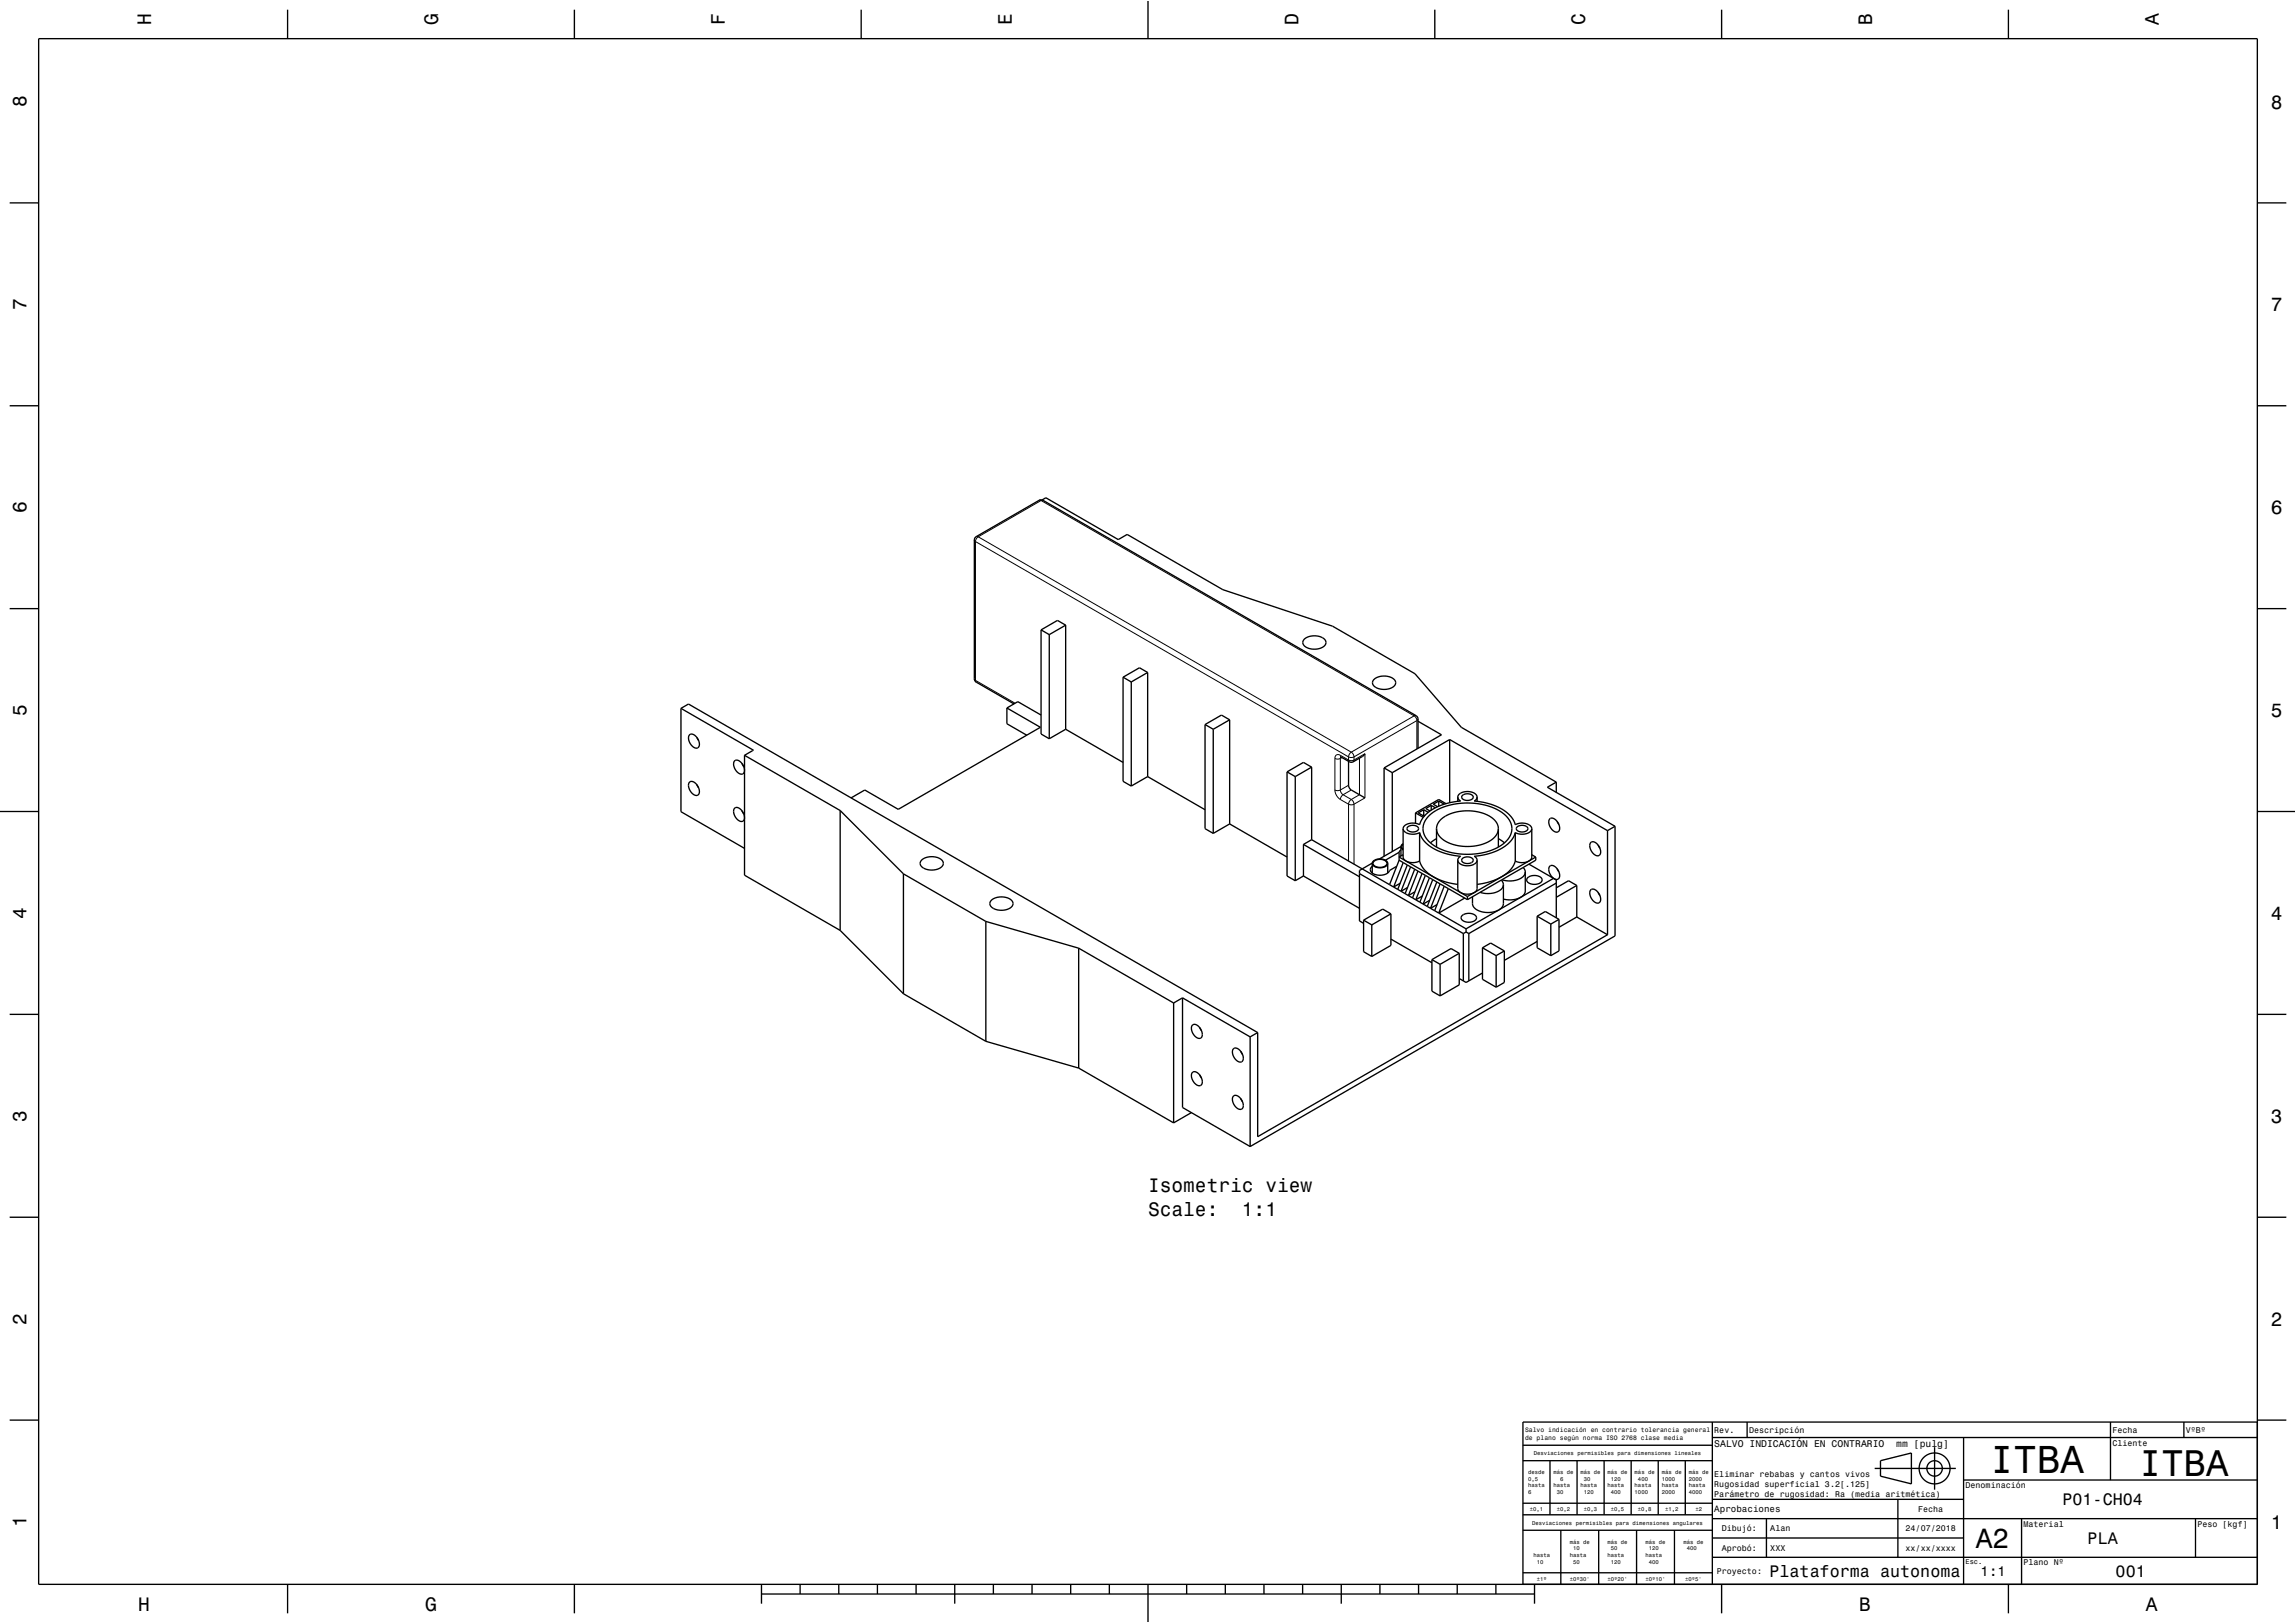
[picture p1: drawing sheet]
<svg xmlns="http://www.w3.org/2000/svg" width="594mm" height="420mm" viewBox="0 0 594 420" stroke-linecap="round" stroke-linejoin="round" font-family="sans-serif">
<defs><g id="words">
<text font-size="10.1" x="514.9" y="381.2">ITBA</text>
<text font-size="9.6" x="553.4" y="382">ITBA</text>
<text font-size="7.2" x="511.2" y="400.6">A2</text>
<g font-size="5">
<text x="39.1" y="6.5" transform="rotate(-90 39.1 6.5)">H</text>
<text x="113.3" y="6.5" transform="rotate(-90 113.3 6.5)">G</text>
<text x="187.5" y="6.5" transform="rotate(-90 187.5 6.5)">F</text>
<text x="261.7" y="6.5" transform="rotate(-90 261.7 6.5)">E</text>
<text x="335.9" y="6.5" transform="rotate(-90 335.9 6.5)">D</text>
<text x="410.1" y="6.5" transform="rotate(-90 410.1 6.5)">C</text>
<text x="484.3" y="6.5" transform="rotate(-90 484.3 6.5)">B</text>
<text x="558.5" y="6.5" transform="rotate(-90 558.5 6.5)">A</text>
<text x="6.8" y="27.8" transform="rotate(-90 6.8 27.8)">8</text>
<text x="587.5" y="28.1">8</text>
<text x="6.8" y="80.3" transform="rotate(-90 6.8 80.3)">7</text>
<text x="587.5" y="80.6">7</text>
<text x="6.8" y="132.8" transform="rotate(-90 6.8 132.8)">6</text>
<text x="587.5" y="133.1">6</text>
<text x="6.8" y="185.3" transform="rotate(-90 6.8 185.3)">5</text>
<text x="587.5" y="185.6">5</text>
<text x="6.8" y="237.8" transform="rotate(-90 6.8 237.8)">4</text>
<text x="587.5" y="238.1">4</text>
<text x="6.8" y="290.3" transform="rotate(-90 6.8 290.3)">3</text>
<text x="587.5" y="290.6">3</text>
<text x="297" y="308.6">Isometric view</text>
<text x="297" y="314.6">Scale:</text>
<text x="321.3" y="314.6">1:1</text>
<text x="6.8" y="342.8" transform="rotate(-90 6.8 342.8)">2</text>
<text x="587.5" y="343.1">2</text>
<text x="6.8" y="395.3" transform="rotate(-90 6.8 395.3)">1</text>
<text x="587.5" y="395.6">1</text>
<text x="35.8" y="416.8">H</text>
<text x="110" y="416.8">G</text>
<text x="481" y="416.8">B</text>
<text x="555.2" y="416.8">A</text>
</g>
<g font-size="4.3">
<text x="533.6" y="389.6">P01-CH04</text>
<text x="540.1" y="399.6">PLA</text>
<text x="457.8" y="408.1">Plataforma autonoma</text>
<text x="547.3" y="408.1">001</text>
</g>
<text font-size="3.6" x="512.4" y="407.8">1:1</text>
<g font-size="2.5">
<text x="443.5" y="374.4">SALVO INDICACIÓN EN CONTRARIO</text>
<text x="490.6" y="374.4">mm [pulg]</text>
</g>
<text font-size="2.4" x="443.5" y="391.4">Aprobaciones</text>
<g font-size="2.2">
<text x="443.5" y="370.8">Rev.</text>
<text x="452.5" y="370.8">Descripción</text>
<text x="546.5" y="370.8">Fecha</text>
<text x="565.5" y="370.8">VºBº</text>
<text x="546.5" y="374.1">Cliente</text>
<text x="443.5" y="382.3">Eliminar rebabas y cantos vivos</text>
<text x="443.5" y="384.9">Rugosidad superficial 3.2[.125]</text>
<text x="443.5" y="387.5">Parámetro de rugosidad: Ra (media aritmética)</text>
<text x="508.5" y="385.1">Denominación</text>
<text x="496.2" y="391.3">Fecha</text>
<text x="523.5" y="395.1">Material</text>
<text x="568.5" y="395.1">Peso [kgf]</text>
<text x="445.4" y="396.3">Dibujó:</text>
<text x="445.4" y="401.3">Aprobó:</text>
<text x="458" y="396.3">Alan</text>
<text x="458" y="401.3">XXX</text>
<text x="493" y="396.3">24/07/2018</text>
<text x="493" y="401.3">xx/xx/xxxx</text>
<text x="444.1" y="407.3">Proyecto:</text>
<text x="523.5" y="405.1">Plano Nº</text>
</g>
<text font-size="1.8" x="508.5" y="404.7">Esc.</text>
<g font-size="1.7">
<text x="394.6" y="370.6">Salvo indicación en contrario tolerancia general</text>
<text x="394.6" y="372.6">de plano según norma ISO 2768 clase media</text>
</g>
<g font-size="1.4">
<text x="396.8" y="376.5">Desviaciones permisibles para dimensiones lineales</text>
<text x="395.3" y="381.4">desde</text>
<text x="395.3" y="383.2">0,5</text>
<text x="401.9" y="381.4">más de</text>
<text x="403.6" y="383.2">6</text>
<text x="408.9" y="381.4">más de</text>
<text x="409.8" y="383.2">30</text>
<text x="415.9" y="381.4">más de</text>
<text x="416.8" y="383.2">120</text>
<text x="422.9" y="381.4">más de</text>
<text x="423.8" y="383.2">400</text>
<text x="429.9" y="381.4">más de</text>
<text x="429.9" y="383.2">1000</text>
<text x="436.9" y="381.4">más de</text>
<text x="436.9" y="383.2">2000</text>
<text x="395.3" y="384.9">hasta</text>
<text x="395.3" y="386.6">6</text>
<text x="401.9" y="384.9">hasta</text>
<text x="402.8" y="386.6">30</text>
<text x="408.9" y="384.9">hasta</text>
<text x="409.8" y="386.6">120</text>
<text x="415.9" y="384.9">hasta</text>
<text x="416.8" y="386.6">400</text>
<text x="422.9" y="384.9">hasta</text>
<text x="422.9" y="386.6">1000</text>
<text x="429.9" y="384.9">hasta</text>
<text x="429.9" y="386.6">2000</text>
<text x="436.9" y="384.9">hasta</text>
<text x="436.9" y="386.6">4000</text>
<text x="395.8" y="391">±0,1</text>
<text x="396.4" y="394.5">Desviaciones permisibles para dimensiones angulares</text>
<text x="402.8" y="391">±0,2</text>
<text x="409.8" y="391">±0,3</text>
<text x="416.8" y="391">±0,5</text>
<text x="423.8" y="391">±0,8</text>
<text x="430.8" y="391">±1,2</text>
<text x="438.6" y="391">±2</text>
<text x="406.1" y="399.4">más de</text>
<text x="407" y="401.2">10</text>
<text x="415.9" y="399.4">más de</text>
<text x="416.8" y="401.2">50</text>
<text x="425.7" y="399.4">más de</text>
<text x="426.6" y="401.2">120</text>
<text x="435.5" y="399.4">más de</text>
<text x="436.4" y="401.2">400</text>
<text x="396.7" y="402.9">hasta</text>
<text x="397.6" y="404.6">10</text>
<text x="406.1" y="402.9">hasta</text>
<text x="407" y="404.6">50</text>
<text x="415.9" y="402.9">hasta</text>
<text x="416.8" y="404.6">120</text>
<text x="425.7" y="402.9">hasta</text>
<text x="426.6" y="404.6">400</text>
<text x="397.6" y="409">±1º</text>
<text x="406.1" y="409">±0º30'</text>
<text x="415.9" y="409">±0º20'</text>
<text x="425.7" y="409">±0º10'</text>
<text x="435.9" y="409">±0º5'</text>
</g>
</g></defs>
<g fill="none" stroke="#000" stroke-width=".26">
<path d="M252.1 139.7l.3 .4M252.6 138.9h.5M253.1 138.9l-.5 .5-.2 .7M253.1 138.9l96.5 55.7M268.8 129.5h.5M269.3 129.5l-16.2 9.4M269.3 129.5l96.6 55.8M269.8 129.5h-.5M252.4 140.1l96.5 55.8M252.4 140.1v36M252.1 175.7l.3 .4M252.4 176.1l.2 .4"/>
<path d="M252.4 176.1l10.2 5.9M345.3 196.3l.7 .1 .8-.1M345.3 196.3v8.1M346.8 195.5l.2 .4M346.8 195.5a.86 .86 0 0 0-1-.1 .86 .86 0 0 0-.5 .9M346.8 196.3v8.1M346.8 195.5l2.1 1.2M346.9 195.9l-.1 .4M347.2 196l-.4 .3M348.9 196.7l.2 .4M348.9 196.7l.7 .2 .7-.2M348.9 195.9l.7 .1 .7-.1"/>
<path d="M348.9 195.9v.8M349.6 194.6l.5 .6 .2 .7M349.6 194.6l-.5 .5-.2 .8M350.3 196.7l-.2 .4M350.3 196.7l2.8-1.6v11.4l-2.8 1.6M350.3 195.9v.8M351.7 196.2v9.5l-2.1 1.2M365.9 185.3l.5 .5 .2 .7M365.9 185.3l-16.3 9.3M366.4 185.2l-.5 .1M366.6 186.5v7.3M366.6 186.5l-16.3 9.4"/>
<path d="M366.9 186.1l-.3 .4M345.3 204.4l.7 .2 .8-.2M345.3 204.4l.4 1.4 1.1 1.1M346.8 204.4l.1 .7 .6 .6M346.8 206.9l2.1 1.2M347.5 205.7l-.5 .5-.2 .7M347.5 205.7l2.1 1.2M348.9 208.1l.7 .2 .7-.2M348.9 203.2l-2.1 1.2M348.9 208.1v14.7M349.6 206.9l-.5 .5-.2 .7M349.6 206.9l.5 .6 .2 .6"/>
<path d="M349.6 204.4l-2.1 1.3M350.3 208.1v15.5"/>
</g>
<g fill="none" stroke="#000" stroke-width=".35">
<path d="M10 10h574v400h-574zM74.4 2.5v7.5M148.6 2.5v7.5M222.8 2.5v7.5M297 0v10M371.2 2.5v7.5M445.4 2.5v7.5M519.6 2.5v7.5M2.5 52.5h7.5M584 52.5h7.5M2.5 105h7.5M584 105h7.5"/>
<path d="M269.6 129.4l1-.6 18.7 10.8 2.3-1.3 24.8 14.3 28.3 9.4 21.4 12.4 12 13.8 24.5 14.2M2.5 157.5h7.5M584 157.5h7.5M269.3 163v26.9l2.2 1.3M269.3 163l2.2 1.2M271.5 164.2v27M275.7 161.8l-4.2 2.4M275.7 161.8v26.9M275.7 161.8l-2.1-1.2-4.3 2.4M290.5 175.2v27l2.2 1.2M290.5 175.2l2.2 1.3M292.7 176.5v26.9"/>
<path d="M296.9 174l-4.2 2.5M296.9 174v27M296.9 174l-2.1-1.2-4.3 2.4M337.4 165.4a4.1 4.1 0 0 1 5.6 .4 1.78 1.78 0 0 1-1.9 2.1 3.3 3.3 0 0 1-4-1.5zM355.5 175.8a4 4 0 0 1 5.5 .5 1.72 1.72 0 0 1-1.8 2 3.4 3.4 0 0 1-4.1-1.5l.1-.5zM176.2 183.3l1.9-1.1 147.3 85M176.2 183.3v26.8l16.4 9.4M176.2 183.3l18.7 10.8-2.3 1.4M178.4 190.1a1.77 1.77 0 0 1 2.3 1.5l.2 .4a1.04 1.04 0 0 1-.4 1.5 1.04 1.04 0 0 1-1.4-.4 2.33 2.33 0 0 1-.7-3zM180.3 190.8l.4 .8M190.1 196.9a1.87 1.87 0 0 1 2.3 1.6l.1 .2a1 1 0 0 1-.1 1.3 1 1 0 0 1-1.3 .1 2.49 2.49 0 0 1-1-3.2zM191.9 197.6l.5 .8"/>
<path d="M192.6 195.5l24.8 14.2M192.6 195.5v31l24.8 14.3M260.5 183.2l8.7 5-36.8 21.2-8.7-5-3.5 2.1M260.5 183.2l2.8-1.6 6 3.4M260.5 183.2v4.1l5.1 3M262.3 182.2l-9.7-5.7-.5-.6v-36.2l.5-.8 16.2-9.4 .6-.2 97 55.9 .5 .9v7.6M275.7 188.7l14.8 8.6M275.7 188.7l-4.2 2.5M311.8 187.5v26.9l2.1 1.3M311.8 187.5l2.1 1.2M313.9 188.7v27M318.1 186.3l-4.2 2.4"/>
<path d="M318.1 186.3v26.9M318.1 186.3l-2.1-1.3-4.2 2.5M333 199.7v27l2.1 1.2M333 199.7l2.1 1.3M339.3 198.5l-2.1-1.2-4.2 2.4M339.3 198.5v18.8M339.3 198.5l-4.2 2.5M348.9 197v6.2l.2 .7 .4 .5 3.6 2.1M353.1 195.1l-.7 .7-2.6 1.5-.7-.2-2.3-1.2M358.1 198.7l2.1 1.3M358.1 198.7v22.9M360.2 200v20.4"/>
<path d="M366.9 186.6l6 3.6-14.8 8.5M375 191.4l-14.8 8.6M375 191.4l40.9 23.6M375 191.4v16.3M0 210h10M178.4 202.4a1.77 1.77 0 0 1 2.3 1.4l.2 .5a1.04 1.04 0 0 1-.4 1.5 1.04 1.04 0 0 1-1.4-.5 2.33 2.33 0 0 1-.7-2.9zM180.3 203.1l.4 .8M191.9 209.8l.5 .8M192.6 211.6a2.51 2.51 0 0 0-2.3-2.6 2.01 2.01 0 0 0 .5 3.1 .97 .97 0 0 0 1.1 .5 .97 .97 0 0 0 .7-1M217.4 209.7l16.3 16.4M217.4 209.7v31.1M296.9 201l14.9 8.5"/>
<path d="M296.9 201l-4.2 2.4M318.1 213.2l14.9 8.6M318.1 213.2l-4.2 2.5M335.1 201v26.9M337.2 218.5l14.5 8.4M337.2 218.5v8.2M339.3 217.3l21.2 12.2M339.3 217.3l-2.1 1.2M362.4 219.9l-.4 .7M362.4 219.1l.2 .5 .4 .3M362.4 219.1v2.4M362.4 219.1l-5.5 3.2"/>
<path d="M363 214.4a2.74 2.74 0 0 0 3.7 1.3l.6-.2M363 214.4v7.4a2.76 2.76 0 0 0 3.8 1.2l.5-.2M363 218.5a.72 .72 0 0 0 0 1.3M363 218.3l-.4 .4-.2 .4M364.2 214a1.82 1.82 0 0 1 2.8 .5 1.75 1.75 0 0 1-3-.1zM366.2 210.4l2 1.1M366.2 210.4v2.7M367.3 215.5l.8 1.8 1.8 1.7 1.6 .9 1.8 .8 2.3 .6 2.3 .3-.6 .5-.2 .5M367.3 215.5v7.3M368.3 209.5l-1.4 .9 1.4 .8M368.3 209.5l1.2 .7M368.3 209.5v1.7"/>
<path d="M368.7 211l-.4 .2M369.7 211.1l1.1-.9 1.5-.9 3.2-1.1 4-.4 3.9 .4 3.5 1.1 2.6 1.7 .9 1 .5 1.2 .2 1v1l-.6 1.4-1.2 1.5-1.6 1.1-2 .9-2 .5-2.4 .4-2.7 .1-2.5-.3-2-.5-2.4-1.1-1.6-1.1-1.2-1.3-.6-1.4-.1-1.4 .4-1.4zM370.3 208.4l-1.4 .8 1.1 .7M370.3 208.4l1.1 .6M370.3 208.4v1.3M371.6 217l-1.5 1.1M371.6 214.4a5.1 5.1 0 0 0 4.4 4.1l2.1 .5h2.5l2.4-.4 1.9-.7a4.2 4.2 0 0 0 2.7-3.5M371.6 214.4a5 5 0 0 1 4.3-4l2.3-.5 2.3-.1 2.4 .4 2.1 .8a4.2 4.2 0 0 1 2.6 3.4M371.6 214.4v4.8M372.2 207.3l-1.4 .8 1.1 .7M372.2 207.3l1.4 .8M372.2 207.3v1.3"/>
<path d="M374.1 208l-1.9-1.1-6 3.5M377.1 206.3l.2 .5 .6 .5-4.3 .8-1.8 .7-1.8 1.1-1.8 1.7-.9 1.8a3.2 3.2 0 0 0-4.3 .8v.2M377.1 206.3a2.68 2.68 0 0 1 3.7-1.3l1 .6 .3 .7M377.1 206.3v1.1M378.3 205.9a1.87 1.87 0 0 1 2.8 .4 1.73 1.73 0 0 1-3 0zM382.1 206.3l-.1 .5-.6 .5 3.7 .6 2.9 1.2 2.4 1.6 1.4 2a.54 .54 0 0 0 .3 .7 .54 .54 0 0 0 .7-.3 2.69 2.69 0 0 1 3.5 1.3M382.1 206.3v1.1M387.6 217l1.6 1.1M387.6 214.4v4.8M392 215.5l-.9 1.8-1.7 1.6-1.5 1-1.8 .7-2.5 .7-2.2 .3 .5 .4 .2 .6M392 215.5v7.3M392.5 214a1.83 1.83 0 0 1 2.8 .4 1.72 1.72 0 0 1-3 0z"/>
<path d="M396.3 214.4a2.71 2.71 0 0 1-3.7 1.3l-.6-.2M396.3 214.4v7.4a2.7 2.7 0 0 1-3.7 1.3l-.6-.3M401 211.9a1.98 1.98 0 0 1 2.4 1.9 1.04 1.04 0 0 1-.3 1.4 1.04 1.04 0 0 1-1.5-.4 2.33 2.33 0 0 1-.6-2.9zM402.6 202.4l-2.3 1.3 17.5 10.1M402.6 202.4v2.7M402.8 212.6l.5 .8M411.6 218a1.77 1.77 0 0 1 2.3 1.4l.1 .5a1.04 1.04 0 0 1-.3 1.5 1.04 1.04 0 0 1-1.4-.5 2.33 2.33 0 0 1-.7-2.9zM413.4 218.7l.5 .8M415.9 215v26.9M417.8 213.8v28.4l-94.4 54.5M417.8 213.8l-1.9 1.2M584 210h10"/>
<path d="M233.7 226.1l21.4 12.3M233.7 226.1v31.1M238.5 222.5a4.1 4.1 0 0 1 5.5 .5 1.72 1.72 0 0 1-1.8 2 3.4 3.4 0 0 1-4.1-1.4v-.6zM255.1 238.4l24 7M255.1 238.4v31.1M256.5 232.9a4.1 4.1 0 0 1 5.5 .5 1.72 1.72 0 0 1-1.8 2 3.4 3.4 0 0 1-4.1-1.4l.1-.6zM337.2 226.7l14.5 8.4M337.2 226.7l-2.1 1.2M351.7 226.1l26.9 15.5M352.8 238.1l2.1 1.2M352.8 238.1v8.2l2.1 1.2M354.9 239.3v8.2"/>
<path d="M355 224.2a1.14 1.14 0 0 0-.4 1.3 1.14 1.14 0 0 0 1.1 .8 3.1 3.1 0 0 0 3.8-1l1.8-1.1M355 223.4a2.36 2.36 0 0 0 3.5 .8l.4-.3 .1-.5M355 223.4a2.38 2.38 0 0 1 3.6-.6l.4 .6M355 223.4v2.5M355 223.4l-3.3 1.9v13l1.1 .6M355.4 222.9a2.33 2.33 0 0 1 3.4 .4 1.8 1.8 0 0 1-2.6 1.1 .89 .89 0 0 1-.8-.5 .89 .89 0 0 1 0-1zM359 223.4v2.5M359.8 236.5v8.2l-4.9 2.8M359.8 236.5l-4.9 2.8M359.8 236.5l-2.1-1.2-4.9 2.8M360.5 229.5l1.1 .7M361.6 230.2l2.8 1.6"/>
<path d="M362 222.6l2.1 1.2M362 220.6v2M362 222.6l-2.5 6.3M362 220.6l-3.6 2M362.2 228.6l-1.7 .9M363 221.2l-1 .6 17.6 10.2M363 223.2l-2.5 6.3M364.1 223.8l.8 .5M364.1 223.8l-2.5 6.4M364.4 231.8l1 .6M364.9 224.3l1.9 1.1M364.9 224.3l-2.4 6.3 1.6-.9"/>
<path d="M365.4 232.4l2.8 1.6M366 224.9l-2.5 6.4M366 230.8l-1.6 1M366.8 225.4l1.1 .6M366.8 225.4l-2.4 6.4M367.3 222.8l.4 1.1 .6 1 2.1 1.8 2.9 1.3 3.8 .9M367.9 226l11.7 6.8M367.9 226l-2.5 6.4M368.2 234l1 .6M368.8 226.5l-2.5 6.4 1.7-1M369.2 234.6l2 1.1M369.8 227.1l-2.5 6.4"/>
<path d="M369.9 233l-1.7 1M370.7 227.6l-2.5 6.4M371.2 235.7l1 .6M371.7 228.2l-2.5 6.4M372.2 236.3l7.1 4.1M372.6 228.7l-2.5 6.4 1.7-1M373.6 229.3l-2.4 6.4M374.7 230l-2.5 6.3M377.1 222.6v7.4a2.74 2.74 0 0 0 3.8 1.2l.9-.5 .3-.7v-7.4M377.1 222.6a2.75 2.75 0 0 0 3.8 1.3l1-.6 .2-.7M378.3 236.9a2.58 2.58 0 0 1 3.7 .5 1.77 1.77 0 0 1-2.4 1.2l-.7-.1a.93 .93 0 0 1-.8-.6 .93 .93 0 0 1 .2-1zM378.3 222.2a1.84 1.84 0 0 1 2.8 .4 1.73 1.73 0 0 1-3 0z"/>
<path d="M378.9 232.4l-6.7 3.9M379.6 232v.8M382.9 230.9l-3.3 1.9M388.4 227.8l.4 .6 .1 .5M388.4 227.8l-5.5 3.1M388.6 227.7l-.2 .1M388.9 228.9v4.9a3.3 3.3 0 0 1-3.5 2.3 3.9 3.9 0 0 1-4.4-2.1l-.1-1.9M388.9 228.9a3.3 3.3 0 0 1-3.6 2.3l-2.4-.3M392 222.8l-.4 1.1-.7 1-2.1 1.8-2.9 1.3-3.8 .9M394 224.5l.5 .6 .1 .6M394 224.5l-5.4 3.2M394.6 225.7v4.9a3.4 3.4 0 0 1-3.7 2.3l-2-.2"/>
<path d="M394.6 225.7a3.3 3.3 0 0 1-3.6 2.3l-2.4-.3M395.2 227.1a2.58 2.58 0 0 1 3.8 .5 1.98 1.98 0 0 1-2.9 1.2l-.2-.1a.93 .93 0 0 1-.8-.6 .93 .93 0 0 1 .1-1zM395.6 223.6l7 4.1v9.8M396.3 221.2l1 .6M397.3 221.8l-17.7 10.2M397.3 221.8v.8l-3.3 1.9M397.7 237.1l2.1-1.2 3.5 2M397.7 237.1l3.5 2M397.7 237.1v8.2l3.5 2M401 224.1a1.77 1.77 0 0 1 2.3 1.4l.1 .5a1.04 1.04 0 0 1-.3 1.5 1.04 1.04 0 0 1-1.5-.4 2.33 2.33 0 0 1-.6-3zM401.2 239.1v8.2M401.9 227.3l-22.6 13.1"/>
<path d="M402.6 228.5l-22.6 13.1M402.8 224.8l.5 .8M403.3 237.9v8.2l-2.1 1.2M403.3 237.9l-2.1 1.2M407.9 237.3l-4.6 2.7M407.9 229.1v8.2M407.9 229.1l-5.3 3.1M407.9 229.1l-2.1-1.2-3.2 1.9M407.9 237.3l8 4.6M411.6 230.2a1.77 1.77 0 0 1 2.3 1.5l.1 .4a1.04 1.04 0 0 1-.3 1.5 1.04 1.04 0 0 1-1.4-.4 2.33 2.33 0 0 1-.7-3zM413.4 230.9l.5 .8M217.4 240.8l16.3 16.4"/>
<path d="M233.7 257.2l21.4 12.3M279.1 245.4l24.5 14.2M279.1 245.4v31M303.6 259.6v31M305.9 258.2l-2.3 1.4M305.9 258.2l17.5 10.1M305.9 258.2v28.4l17.5 10.1M359.8 243l10.7 6.1M370.5 248.3v8.2l2.1 1.2M370.5 248.3l2.1 1.3M372.6 249.6v8.1M377.5 246.7l-2.1-1.2-4.9 2.8"/>
<path d="M377.5 246.7v8.2l-4.9 2.8M377.5 246.7l-4.9 2.9M377.5 253.2l1.1 .6M378.6 241.6v12.2M379.3 241.2l.7 .4M379.3 240.4v.8M379.3 241.2l-.7 .4M380 241.6v12.2M383.5 245.3l2.2-1.3 3.5 2.1M383.5 245.3v8.1l3.6 2.1M383.5 245.3l3.6 2M383.5 251.8l-4.2 2.4-.7-.4"/>
<path d="M387.1 247.3v8.2M389.2 246.1v8.1l-2.1 1.3M389.2 246.1l-2.1 1.2M397.7 243.6l-8.5 4.9M415.9 241.9l-90.5 52.3v-27M2.5 262.5h7.5M255.1 269.5l24 6.9M279.1 276.4l24.5 14.2M308.5 277.5a1.88 1.88 0 0 1 2.4 1.6l.1 .2a1.06 1.06 0 0 1-.3 1.6 1.06 1.06 0 0 1-1.6-.5l-.5-.8-.3-.9-.1-.6zM308.5 265.3a1.88 1.88 0 0 1 2.4 1.5l.1 .5a1.03 1.03 0 0 1-.5 1.4 1.03 1.03 0 0 1-1.4-.6l-.5-.7-.3-1v-.7zM310.4 278.2l.4 .8M310.4 265.9l.4 .8"/>
<path d="M319.1 271.4a1.87 1.87 0 0 1 2.4 1.6l.1 .4a1.03 1.03 0 0 1-.5 1.4 1.03 1.03 0 0 1-1.3-.5l-.9-1.5v-.8zM321 272.1l.5 .8M323.4 268.3v28.4M325.4 267.2l-2 1.1M584 262.5h7.5M308.2 287.9l-4.6 2.7M319.1 283.6a1.87 1.87 0 0 1 2.4 1.6l.1 .5a1.03 1.03 0 0 1-.5 1.4 1.03 1.03 0 0 1-1.3-.6l-.9-1.5v-.8zM321 284.3l.5 .8M2.5 315h7.5M584 315h7.5M2.5 367.5h7.5M394 378h49"/>
<path d="M394 374h49M401 378v14M408 378v14M415 378v14M422 378v14M429 378v14M436 378v14M443 368v42M443 372h141M452 368v4M486.5 378l8-2v8l-8-2zM500.5 374.5v11"/>
<path d="M508 372v38M546 368v15M565 368v4M584 367.5h7.5M584 368h-190v42M394 396h49M394 392h49M394 389h49M403.8 396v14M413.6 396v14M423.4 396v14M433.2 396v14"/>
<path d="M443 398h65M443 393h141M443 388h65M457 393v10M485 380h21M491 388v15M508 383h76M523 393v17M568 393v10M74.4 410v7.5M148.6 410v7.5M197 412.5h200"/>
<path d="M197 410v5M207 410v2.5M217 410v2.5M227 410v2.5M237 410v2.5M247 410v5M257 410v2.5M267 410v2.5M277 410v2.5M287 410v2.5M297 410v10M307 410v2.5"/>
<path d="M317 410v2.5M327 410v2.5M337 410v2.5M347 410v5M357 410v2.5M367 410v2.5M377 410v2.5M387 410v2.5M394 407h49M397 410v5M443 403h141M445.4 410v7.5"/>
<path d="M519.6 410v7.5"/>
<circle cx="500.5" cy="380" r="4"/>
<circle cx="500.5" cy="380" r="2"/>
</g>
<path d="M0 0h594v420h-594" fill="none" stroke="#fff" stroke-width=".26"/>
<use href="#words"/>
</svg>
